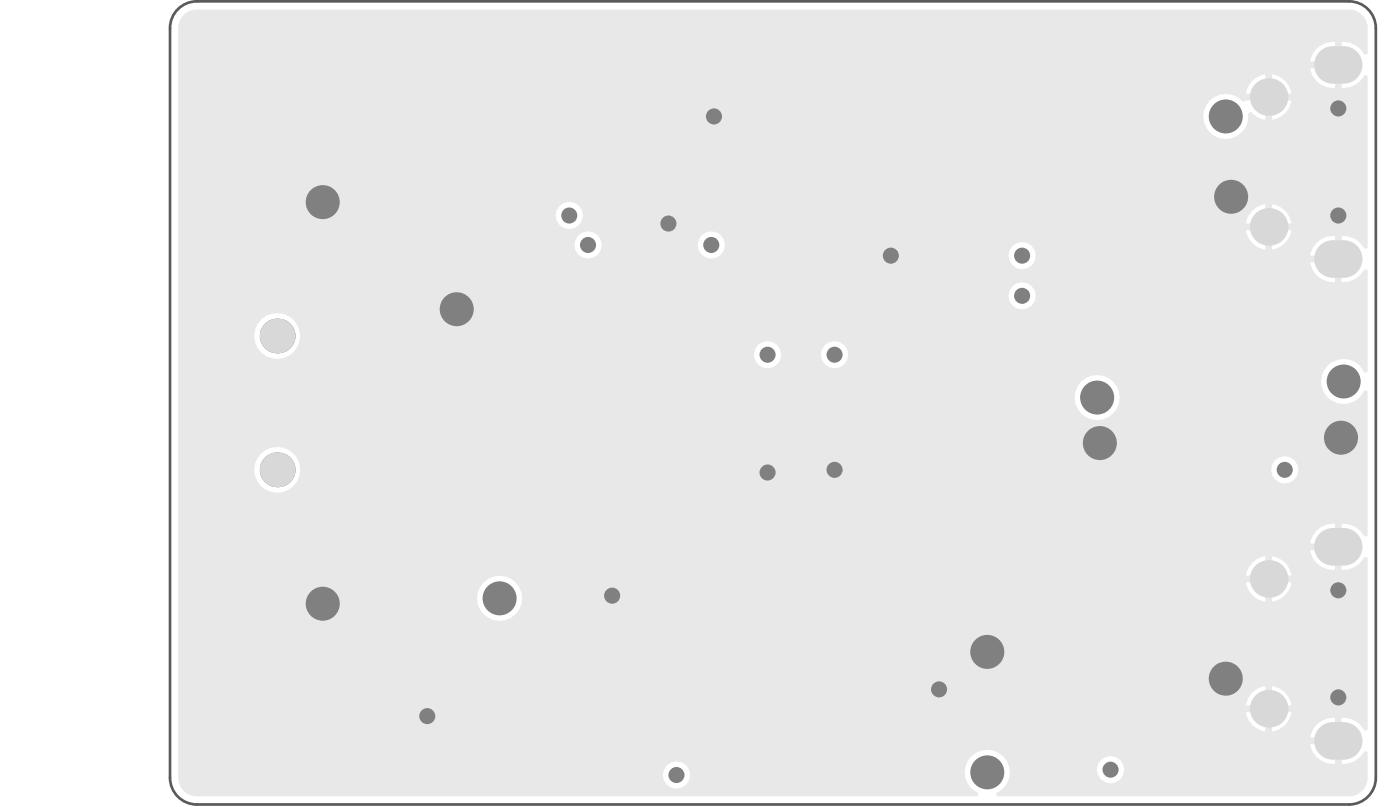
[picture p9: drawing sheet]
<svg xmlns="http://www.w3.org/2000/svg" width="174mm" height="100mm" viewBox="0 0 174 100" stroke-linecap="round" stroke-linejoin="round" font-family="sans-serif">
<path d="M22.1 1.1a3.3 3.3 0 0 1 2.3-.9h143.2a3.3 3.3 0 0 1 3.3 3.3v93.1a3.3 3.3 0 0 1-3.3 3.3h-143.2a3.3 3.3 0 0 1-3.3-3.3v-93.1a3.3 3.3 0 0 1 1-2.4z" fill="none" stroke="#5a5a5a" stroke-width=".33"/>
<path d="M22.7 2a2.21 2.21 0 0 0-.6 1.5v93.1a2.28 2.28 0 0 0 2.3 2.3h97.1l.1-.5a2.79 2.79 0 0 1-1.2-4.2 2.79 2.79 0 0 1 4.5 0 2.79 2.79 0 0 1-1.2 4.2l.1 .5h43.8a2.28 2.28 0 0 0 2.3-2.3v-3.3l-.4-.1a2.85 2.85 0 0 1-2.8 1.6v-5.7a2.84 2.84 0 0 1 2.8 1.6l.4-.1v-21.4l-.4-.1a2.84 2.84 0 0 1-2.8 1.6v-5.7a2.84 2.84 0 0 1 2.8 1.6l.4-.1v-18h-.4a2.79 2.79 0 0 1-4.3 1.1 2.79 2.79 0 0 1 0-4.4 2.79 2.79 0 0 1 4.3 1.1l.4-.1v-12.7l-.4-.1a2.84 2.84 0 0 1-2.8 1.6v-5.7a2.84 2.84 0 0 1 2.8 1.6l.4-.1v-21.4l-.4-.1a2.84 2.84 0 0 1-2.8 1.6v-5.7a2.84 2.84 0 0 1 2.8 1.6l.4-.1v-3.4a2.3 2.3 0 0 0-2.3-2.1h-143.2a2.24 2.24 0 0 0-1.7 .8zM163.6 6a2.94 2.94 0 0 1 2.2-.8v2.4h-3l.3-1zM162.8 8.5h3v2.4a2.85 2.85 0 0 1-3-2.4zM155.6 10l.6-.4 1-.4v2.4h-2.4l.3-1zM158 9.2a2.75 2.75 0 0 1 2.4 2.4h-2.4zM150.3 12.5a2.78 2.78 0 0 1 4.1 .1l.4-.1h2.4v2.4a2.56 2.56 0 0 1-1.8-1l-.4 .2a2.79 2.79 0 0 1-3.6 3 2.79 2.79 0 0 1-1.1-4.6zM158 12.5h2.4a2.75 2.75 0 0 1-2.4 2.4zM155.6 26.1l.6-.4 1-.3v2.3h-2.4l.3-1zM158 25.4a2.75 2.75 0 0 1 2.4 2.3h-2.4zM69 26.8a1.7 1.7 0 0 1 3.4 0 1.7 1.7 0 0 1-3.4 0zM158 28.6h2.4a2.75 2.75 0 0 1-2.4 2.4zM154.8 28.6h2.4v2.4a2.75 2.75 0 0 1-2.4-2.4zM163.6 30.1a2.94 2.94 0 0 1 2.2-.8v2.4h-3l.3-1zM71.4 30.4a1.7 1.7 0 0 1 3.3 0 1.7 1.7 0 0 1-3.3 0zM86.7 30.4a1.7 1.7 0 0 1 3.4 0 1.7 1.7 0 0 1-3.4 0zM125.3 31.7a1.7 1.7 0 0 1 3.4 0 1.7 1.7 0 0 1-3.4 0zM162.8 32.6h3v2.4a2.85 2.85 0 0 1-3-2.4zM125.3 36.7a1.7 1.7 0 0 1 3.4 0 1.7 1.7 0 0 1-3.4 0zM31.6 41.7a2.85 2.85 0 0 1 5.7 0 2.85 2.85 0 0 1-5.7 0zM93.7 44a1.7 1.7 0 0 1 3.3 0 1.7 1.7 0 0 1-3.3 0zM102 44a1.7 1.7 0 0 1 3.4 0 1.7 1.7 0 0 1-3.4 0zM133.5 49.4a2.8 2.8 0 0 1 5.6 0 2.8 2.8 0 0 1-5.6 0zM157.9 58.3a1.7 1.7 0 0 1 3.4 0 1.7 1.7 0 0 1-3.4 0zM31.6 58.3a2.85 2.85 0 0 1 5.7 0 2.85 2.85 0 0 1-5.7 0zM163.6 65.9a2.94 2.94 0 0 1 2.2-.9v2.5h-3l.3-1zM162.8 68.3h3v2.4a2.85 2.85 0 0 1-3-2.4zM155.6 69.9l.6-.5 1-.3v2.4h-2.4l.3-1.1zM158 69.1a2.75 2.75 0 0 1 2.4 2.4h-2.4zM158 72.3h2.4a2.75 2.75 0 0 1-2.4 2.4zM154.8 72.3h2.4v2.4a2.75 2.75 0 0 1-2.4-2.4zM59.3 74.3a2.8 2.8 0 0 1 5.6 0 2.8 2.8 0 0 1-5.6 0zM155.6 86l.6-.5 1-.3v2.4h-2.4l.3-1zM158 85.2a2.75 2.75 0 0 1 2.4 2.4h-2.4zM158 88.4h2.4a2.75 2.75 0 0 1-2.4 2.4zM154.8 88.4h2.4v2.4a2.75 2.75 0 0 1-2.4-2.4zM163.6 90a2.94 2.94 0 0 1 2.2-.9v2.5h-3l.3-1zM162.8 92.4h3v2.4a2.85 2.85 0 0 1-3-2.4zM136.3 95.6a1.7 1.7 0 0 1 3.4 0 1.7 1.7 0 0 1-3.4 0zM82.3 96.2a1.7 1.7 0 0 1 3.4 0 1.7 1.7 0 0 1-3.4 0z" fill="#e8e8e8"/>
<g fill="#808080">
<path d="M164.2 90.6l.4-.3 .5-.2 .5-.1v2h-2a1.99 1.99 0 0 1 .6-1.4z"/>
<path d="M163.6 92h2v2a2 2 0 0 1-2-2z"/>
<path d="M166.9 92h2a2 2 0 0 1-2 2z"/>
<path d="M166.9 90a2 2 0 0 1 2 2h-2z"/>
<path d="M164.2 66.5l.4-.3 .5-.2 .5-.1v2h-2a1.99 1.99 0 0 1 .6-1.4z"/>
<path d="M163.6 67.9h2v2a2 2 0 0 1-2-2z"/>
<path d="M166.9 67.9h2a2 2 0 0 1-2 2z"/>
<path d="M166.9 65.9a2 2 0 0 1 2 2h-2z"/>
<path d="M164.2 6.7l.4-.4 .5-.2h.5v2h-2a1.99 1.99 0 0 1 .6-1.4z"/>
<path d="M163.6 8.1h2v2a2 2 0 0 1-2-2z"/>
<path d="M166.9 8.1h2a2 2 0 0 1-2 2z"/>
<path d="M166.9 6.1a2 2 0 0 1 2 2h-2z"/>
<path d="M164.2 30.7l.4-.3 .5-.2h.5v2h-2a1.99 1.99 0 0 1 .6-1.5z"/>
<path d="M163.6 32.2h2v2a2 2 0 0 1-2-2z"/>
<path d="M166.9 32.2h2a2 2 0 0 1-2 2z"/>
<path d="M166.9 30.2a2 2 0 0 1 2 2h-2z"/>
<circle cx="110.7" cy="31.7" r="1"/>
<circle cx="127" cy="36.7" r="1"/>
<circle cx="127" cy="31.7" r="1"/>
<circle cx="88.4" cy="30.4" r="1"/>
<circle cx="152.3" cy="14.5" r="2.11"/>
<circle cx="53.1" cy="88.9" r="1"/>
<circle cx="138" cy="95.6" r="1"/>
<circle cx="122.7" cy="80.9" r="2.11"/>
<circle cx="122.7" cy="95.9" r="2.11"/>
<circle cx="152.3" cy="84.3" r="2.11"/>
<circle cx="166.3" cy="86.6" r="1"/>
<circle cx="166.3" cy="73.3" r="1"/>
<circle cx="166.3" cy="26.8" r="1"/>
<circle cx="166.3" cy="13.5" r="1"/>
<circle cx="40.1" cy="74.9" r="2.11"/>
<circle cx="40.1" cy="25.1" r="2.11"/>
<circle cx="152.9" cy="24.4" r="2.11"/>
<circle cx="84" cy="96.2" r="1"/>
<circle cx="116.7" cy="85.6" r="1"/>
<circle cx="159.6" cy="58.3" r="1"/>
<circle cx="136.6" cy="55" r="2.11"/>
<circle cx="136.3" cy="49.4" r="2.11"/>
<circle cx="166.9" cy="47.4" r="2.11"/>
<circle cx="166.6" cy="54.3" r="2.11"/>
<circle cx="62.1" cy="74.3" r="2.11"/>
<circle cx="76" cy="74" r="1"/>
<circle cx="56.7" cy="38.4" r="2.11"/>
<circle cx="70.7" cy="26.8" r="1"/>
<circle cx="73.1" cy="30.4" r="1"/>
<circle cx="88.7" cy="14.5" r="1"/>
<circle cx="83" cy="27.8" r="1"/>
<circle cx="95.4" cy="58.7" r="1"/>
<circle cx="103.7" cy="58.3" r="1"/>
<circle cx="95.4" cy="44" r="1"/>
<circle cx="103.7" cy="44" r="1"/>
<circle cx="157.6" cy="71.9" r="2"/>
<circle cx="157.6" cy="88" r="2"/>
<circle cx="157.6" cy="12" r="2"/>
<circle cx="157.6" cy="28.2" r="2"/>
<circle cx="34.4" cy="58.3" r="2.16"/>
<circle cx="34.4" cy="41.7" r="2.16"/>
</g>
<g fill="#808080">
<path d="M163.6 92l2-2h1.3l2 2-2 2h-1.3z" fill-rule="evenodd"/>
<path d="M163.6 67.9l2-2h1.3l2 2-2 2h-1.3z" fill-rule="evenodd"/>
<path d="M163.6 8.1l2-2h1.3l2 2-2 2h-1.3z" fill-rule="evenodd"/>
<path d="M163.6 32.2l2-2h1.3l2 2-2 2h-1.3z" fill-rule="evenodd"/>
</g>
<g fill="#d8d8d8">
<path d="M163.3 92l2.3-2.3h1.3l2.4 2.3-2.4 2.3h-1.3z" fill-rule="evenodd"/>
<path d="M163.3 67.9l2.3-2.3h1.3l2.4 2.3-2.4 2.3h-1.3z" fill-rule="evenodd"/>
<path d="M163.3 8.1l2.3-2.4h1.3l2.4 2.4-2.4 2.3h-1.3z" fill-rule="evenodd"/>
<path d="M163.3 32.2l2.3-2.4h1.3l2.4 2.4-2.4 2.3h-1.3z" fill-rule="evenodd"/>
</g>
<g fill="#d8d8d8">
<path d="M163.8 90.5a2.33 2.33 0 0 1 1.8-.8v2.3h-2.3a2.33 2.33 0 0 1 .5-1.5z"/>
<path d="M163.3 92h2.3v2.3a2.34 2.34 0 0 1-2.3-1.8z"/>
<path d="M166.9 92h2.4a2.33 2.33 0 0 1-2.4 2.3z"/>
<path d="M166.9 89.7a2.33 2.33 0 0 1 2.4 2.3h-2.4z"/>
<path d="M163.8 66.4a2.33 2.33 0 0 1 1.8-.8v2.3h-2.3a2.33 2.33 0 0 1 .5-1.5z"/>
<path d="M163.3 67.9h2.3v2.3a2.33 2.33 0 0 1-2.3-2.3z"/>
<path d="M166.9 67.9h2.4a2.33 2.33 0 0 1-2.4 2.3z"/>
<path d="M166.9 65.6a2.33 2.33 0 0 1 2.4 2.3h-2.4z"/>
<path d="M163.8 6.6a2.33 2.33 0 0 1 1.8-.9v2.4h-2.3a2.33 2.33 0 0 1 .5-1.5z"/>
<path d="M163.3 8.1h2.3v2.3a2.33 2.33 0 0 1-2.3-2.3z"/>
<path d="M166.9 8.1h2.4a2.33 2.33 0 0 1-2.4 2.3z"/>
<path d="M166.9 5.7a2.33 2.33 0 0 1 2.4 2.4h-2.4z"/>
<path d="M163.8 30.7a2.33 2.33 0 0 1 1.8-.9v2.4h-2.3a2.33 2.33 0 0 1 .5-1.5z"/>
<path d="M163.3 32.2h2.3v2.3a2.34 2.34 0 0 1-2.3-1.8z"/>
<path d="M166.9 32.2h2.4a2.33 2.33 0 0 1-2.4 2.3z"/>
<path d="M166.9 29.8a2.33 2.33 0 0 1 2.4 2.4h-2.4z"/>
<circle cx="157.6" cy="71.9" r="2.33"/>
<circle cx="157.6" cy="88" r="2.33"/>
<circle cx="157.6" cy="12" r="2.33"/>
<circle cx="157.6" cy="28.2" r="2.33"/>
<circle cx="34.4" cy="58.3" r="2.16"/>
<circle cx="34.4" cy="41.7" r="2.16"/>
</g>
</svg>
